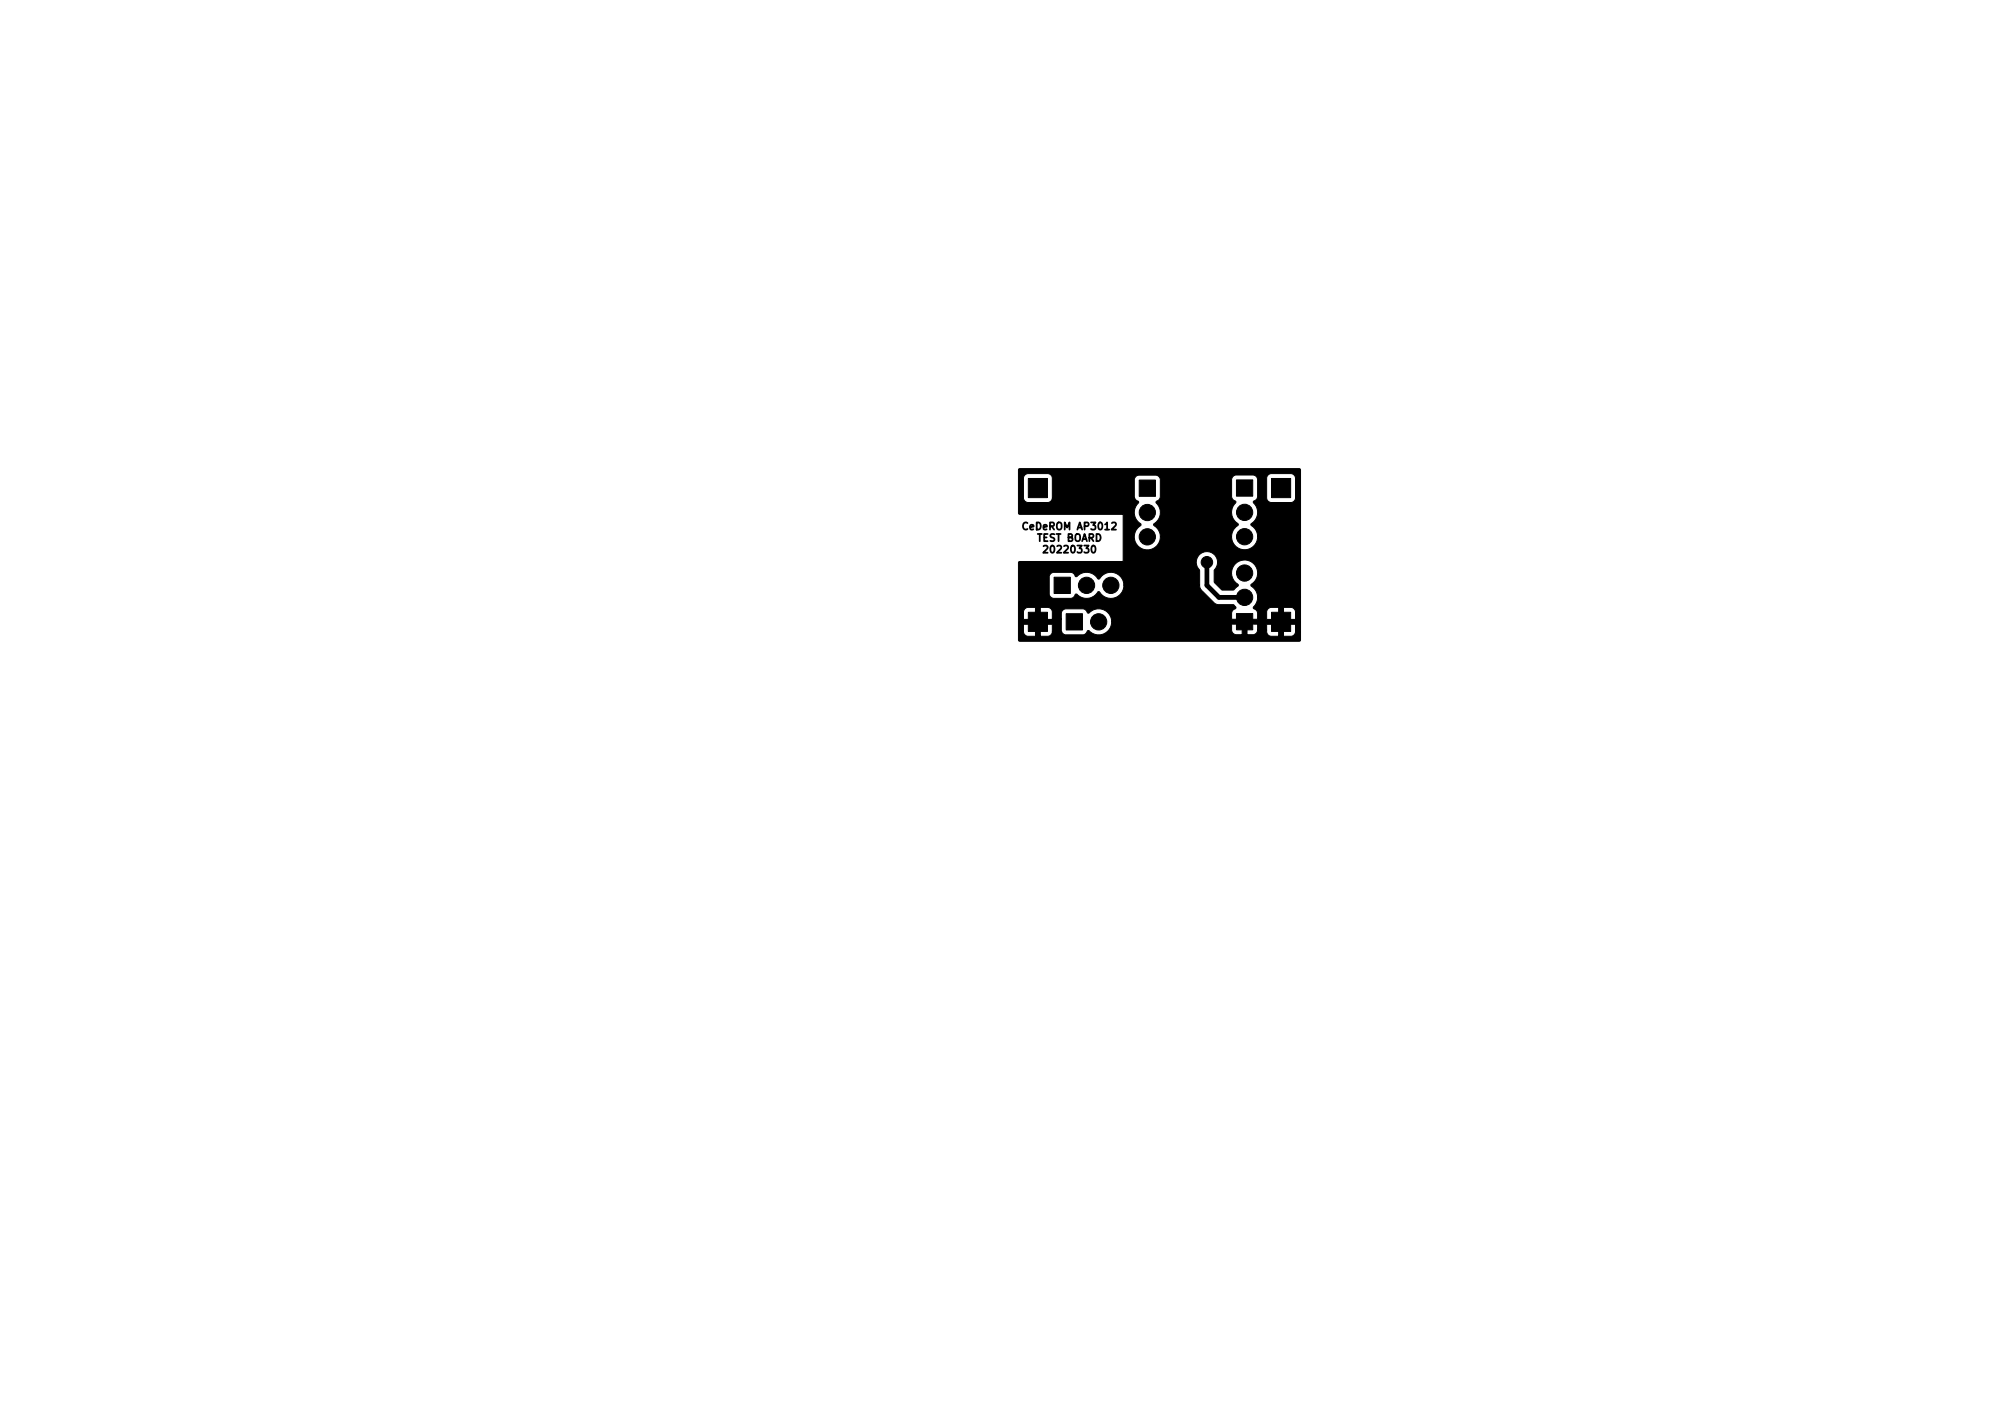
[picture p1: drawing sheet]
<svg xmlns="http://www.w3.org/2000/svg" width="210mm" height="148mm" viewBox="0 0 210 148" stroke-linecap="round" stroke-linejoin="round" font-family="sans-serif">
<defs><g id="words">
<g font-size="1">
<text x="107.1" y="55.3">CeDeROM AP3012</text>
<text x="108.3" y="56.5">TEST BOARD</text>
<text x="109.4" y="57.8">20220330</text>
</g>
</g></defs>
<path d="M109 57h.3l.1 .2-.4 .5h.4M114.1 57h.1a.4 .4 0 0 1 .2 .3 .4 .4 0 0 1-.2 .4l-.2-.3z" fill="none" stroke="#000" stroke-width=".19"/>
<g fill="#000" stroke="#000" stroke-width=".1">
<path d="M106.4 48.9h29.4v.2v2.9h-.5v-2.1l-.1-.3-.3-.1h-2.1l-.4 .1-.1 .3v2.1l.1 .3 .4 .2h2.1l.3-.2 .1-.3h.5v4h-4.4a1.88 1.88 0 0 0-.8-1.2l.1-.1a1.41 1.41 0 0 0 .2-2.3l.3-.2 .1-.3v-2l-.3-.3h-1.9l-.3 .1-.2 .4v1.8l.2 .3 .3 .2a1.46 1.46 0 0 0 .2 2.4v.1a1.33 1.33 0 0 0-.7 1.1h-7.4l-.2-.6-.4-.5a.14 .14 0 0 1-.1-.2 .14 .14 0 0 1 .1-.1 1.43 1.43 0 0 0 .1-2.2l.4-.2 .1-.3v-1.9l-.1-.2-.3-.2h-1.9l-.3 .2-.1 .3v1.9h-8.6v-2.1l-.2-.4h-2.4l-.3 .1-.1 .3v2.2l.1 .2 .3 .2h2.2l.3-.2 .1-.3h8.6l.4 .4v.1a1.45 1.45 0 0 0 .3 2.3l-.1 .1a1.36 1.36 0 0 0 .1 2.4 1.36 1.36 0 0 0 2-1.3h7.4a1.36 1.36 0 0 0 1.4 1.4 1.36 1.36 0 0 0 1.4-1.4h4.4v6.3h-4.4l-.1-.2a2.03 2.03 0 0 0-.7-1l.1-.1a1.36 1.36 0 0 0 .3-2.1 1.36 1.36 0 0 0-2.1 .1 1.36 1.36 0 0 0 .4 2v.2l-.4 .4h-1.3l-.8-.8v-1.3a1.13 1.13 0 0 0 0-1.6 1.13 1.13 0 0 0-1.6 .1 1.13 1.13 0 0 0 .1 1.6v1.5h-7.9a1.39 1.39 0 0 0-1.1-1.3 1.39 1.39 0 0 0-1.5 .7l-.1-.1a1.42 1.42 0 0 0-2.3-.2l-.2-.3-.3-.1h-2l-.3 .4v1.8l.1 .3 .3 .2h1.9l.5-.5a1.44 1.44 0 0 0 2.3-.2l.2 .1a1.36 1.36 0 0 0 1.6 .5 1.36 1.36 0 0 0 .9-1.3h7.9l.2 .5 1.5 1.5 1.9 .1 .2 .3-.4 .3-.1 .9h2.7v-.7l-.1-.3a.28 .28 0 0 1-.3-.3l.3-.4 .2-.7h4.4v2.4h-.5v-.9l-.1-.2-.3-.2h-.8v1.3h-.5v-1.3h-.9l-.3 .2-.1 .3v.8h3.5v.2h-19.7v-.2a1.41 1.41 0 0 0-2.4-.7l-.3-.3-.2-.1h-1.9l-.3 .1-.1 .3v.7h-1v-.9l-.1-.2-.3-.2h-.8v1.3h-.5v-1.3h-.9l-.3 .2-.1 .2v.9h4v1.3h-1v-.8h-1.2v1.2h-.5l-.1-1.2h-1.2v.8l.1 .3 .3 .1h2.2l.3-.1 .1-.3h1l.2 .2 .2 .1h1.8l.3-.2 .2-.2 .1-.1a1.38 1.38 0 0 0 1.5 .4 1.38 1.38 0 0 0 .9-1.3h19.7v1.1h-.5v-.8h-1.2v1.2h-.5l-.1-1.2h-1.2v.6h-.9v-.6h-1.1v1.1h-.6v-1.1h-1.1l.1 .8 .3 .3h1.9l.3-.2 .2-.3h.9l.1 .4 .3 .2h2.2l.3-.1 .1-.3h.5v.8l-.1 .2h-29.3v-.2v-8.1l.1-.1h10.8v-4.9h-10.9v-.1zM107.4 50h2v2h-2zM119 50.1h1.7v1.7h-1.7zM129.1 50.1h1.7v1.7h-1.7zM132.8 50h2v2h-2zM107.4 63.9h2v2h-2zM110.1 60.3h1.7v1.7h-1.7zM111.4 64.1h1.7v1.7h-1.7zM129.1 64.1h1.7v1.7h-1.7zM132.8 63.9h2v2h-2z"/>
<circle cx="119.8" cy="53.5" r=".85"/>
<circle cx="119.8" cy="56.1" r=".85"/>
<circle cx="126.1" cy="58.7" r=".6"/>
<circle cx="130" cy="53.5" r=".85"/>
<circle cx="130" cy="56" r=".85"/>
<circle cx="130" cy="59.8" r=".85"/>
<circle cx="113.5" cy="61.1" r=".85"/>
<circle cx="114.8" cy="64.9" r=".85"/>
<circle cx="116" cy="61.1" r=".85"/>
<circle cx="130" cy="62.4" r=".85"/>
</g>
<path d="M126.1 58.7v2.4l1.2 1.3h2.7" fill="none" stroke="#000" stroke-width=".5"/>
<use href="#words"/>
</svg>
